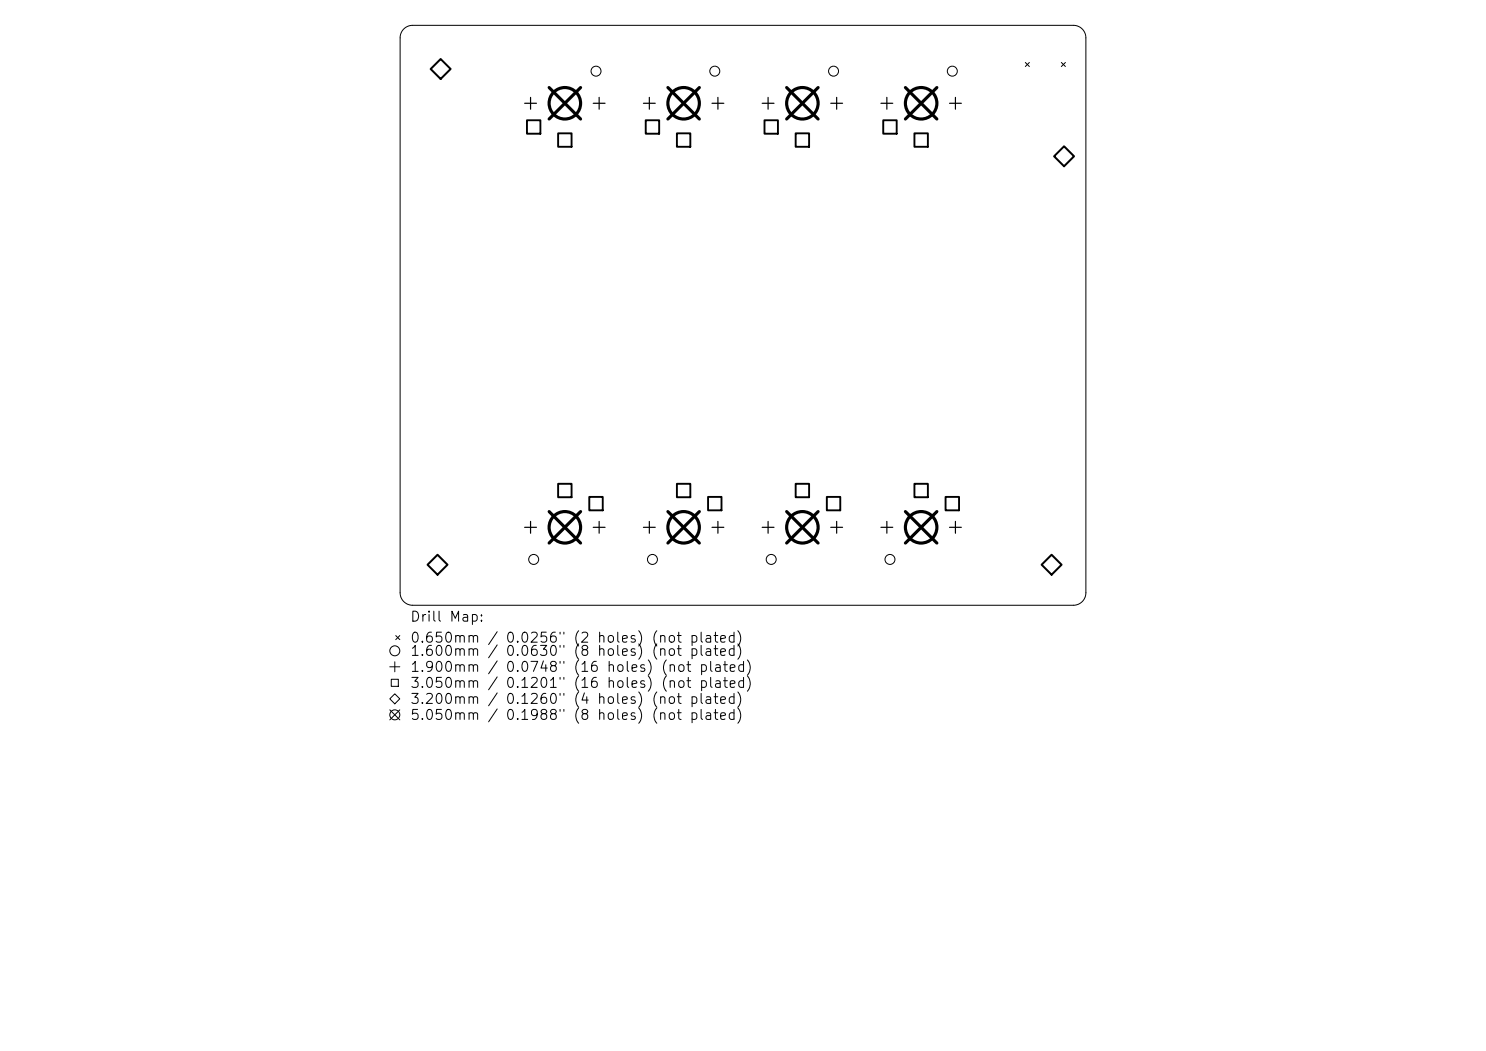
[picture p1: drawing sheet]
<svg xmlns="http://www.w3.org/2000/svg" width="297mm" height="210mm" viewBox="0 0 297 210" stroke-linecap="round" stroke-linejoin="round" font-family="sans-serif">
<defs><g id="words">
<g font-size="2">
<text x="81.8" y="124.7">Drill Map:</text>
<text x="81.8" y="128.9">0.650mm / 0.0256&quot; (2 holes) (not plated)</text>
<text x="81.8" y="131.6">1.600mm / 0.0630&quot; (8 holes) (not plated)</text>
<text x="81.8" y="134.8">1.900mm / 0.0748&quot; (16 holes) (not plated)</text>
<text x="81.8" y="138">3.050mm / 0.1201&quot; (16 holes) (not plated)</text>
<text x="81.8" y="141.2">3.200mm / 0.1260&quot; (4 holes) (not plated)</text>
<text x="81.8" y="144.4">5.050mm / 0.1988&quot; (8 holes) (not plated)</text>
</g>
</g></defs>
<g fill="none" stroke="#000" stroke-width=".2">
<path d="M80.7 5.8a2.49 2.49 0 0 1 1.8-.7h132a2.49 2.49 0 0 1 2.5 2.5v110.9a2.49 2.49 0 0 1-2.5 2.4h-132a2.49 2.49 0 0 1-2.5-2.5v-110.8a2.49 2.49 0 0 1 .7-1.8zM204.9 12.5l.8 .8M205.7 12.5l-.8 .8M212.1 12.5l.8 .8M212.9 12.5l-.8 .8M77.9 139.6l1-1 1 1-1 1zM77.9 133.2h2M78.2 135.7h1.4v1.4h-1.4zM78.9 132.2v2M79.1 127l.8 .8M79.9 127l-.8 .8M77.9 141.8l2 2"/>
<path d="M79.9 141.8l-2 2"/>
<circle cx="119.1" cy="14.2" r="1"/>
<circle cx="142.9" cy="14.2" r="1"/>
<circle cx="166.6" cy="14.2" r="1"/>
<circle cx="190.3" cy="14.2" r="1"/>
<circle cx="106.7" cy="111.8" r="1"/>
<circle cx="130.4" cy="111.8" r="1"/>
<circle cx="154.1" cy="111.8" r="1"/>
<circle cx="177.9" cy="111.8" r="1"/>
<circle cx="78.9" cy="130" r="1"/>
<circle cx="78.9" cy="142.8" r="1"/>
</g>
<g fill="none" stroke="#000" stroke-width=".24">
<path d="M106 19.5v2.3M119.7 19.5v2.3M129.8 19.5v2.3M143.5 19.5v2.3M153.5 19.5v2.3M167.2 19.5v2.3M177.3 19.5v2.3M191 19.5v2.3M104.9 20.6h2.3M118.6 20.6h2.3M128.6 20.6h2.4M142.3 20.6h2.4"/>
<path d="M152.3 20.6h2.4M166 20.6h2.4M176.1 20.6h2.3M189.8 20.6h2.3M104.9 105.4h2.3M106 104.2v2.4M118.6 105.4h2.3M119.7 104.2v2.4M128.6 105.4h2.4M129.8 104.2v2.4M142.3 105.4h2.4M143.5 104.2v2.4"/>
<path d="M152.3 105.4h2.4M153.5 104.2v2.4M166 105.4h2.4M167.2 104.2v2.4M176.1 105.4h2.3M177.3 104.2v2.4M189.8 105.4h2.3M191 104.2v2.4"/>
</g>
<g fill="none" stroke="#000" stroke-width=".38">
<path d="M105.3 24h2.7v2.7h-2.7zM111.6 26.6h2.6v2.7h-2.6zM129.1 24h2.6v2.7h-2.6zM135.3 26.6h2.7v2.7h-2.7zM152.8 24h2.7v2.7h-2.7zM159 26.6h2.7v2.7h-2.7zM176.5 24h2.7v2.7h-2.7zM182.8 26.6h2.6v2.7h-2.6zM111.6 96.7h2.6v2.7h-2.6zM117.8 99.3h2.7v2.7h-2.7zM135.3 96.7h2.7v2.7h-2.7zM141.5 99.3h2.7v2.7h-2.7z"/>
<path d="M159 96.7h2.7v2.7h-2.7zM165.3 99.3h2.6v2.7h-2.6zM182.8 96.7h2.6v2.7h-2.6zM189 99.3h2.7v2.7h-2.7z"/>
</g>
<path d="M86.1 13.8l2-2 2 2-2 2zM210.7 31.2l2-2 2 2-2 2zM85.5 112.8l1.9-2 2 2-2 2zM210.2 110.8l2 2-2 2-2-2z" fill="none" stroke="#000" stroke-width=".4"/>
<g fill="none" stroke="#000" stroke-width=".63">
<path d="M109.7 17.5l6.3 6.3M116 17.5l-6.3 6.3M133.5 17.5l6.3 6.3M139.8 17.5l-6.3 6.3M157.2 17.5l6.3 6.3M163.5 17.5l-6.3 6.3M181 17.5l6.3 6.3M187.3 17.5l-6.3 6.3M109.7 102.2l6.3 6.3M116 102.2l-6.3 6.3M133.5 102.2l6.3 6.3M139.8 102.2l-6.3 6.3"/>
<path d="M157.2 102.2l6.3 6.3M163.5 102.2l-6.3 6.3M181 102.2l6.3 6.3M187.3 102.2l-6.3 6.3"/>
<circle cx="112.9" cy="20.6" r="3.1"/>
<circle cx="136.6" cy="20.6" r="3.1"/>
<circle cx="160.4" cy="20.6" r="3.1"/>
<circle cx="184.1" cy="20.6" r="3.1"/>
<circle cx="112.9" cy="105.4" r="3.1"/>
<circle cx="136.6" cy="105.4" r="3.1"/>
<circle cx="160.4" cy="105.4" r="3.1"/>
<circle cx="184.1" cy="105.4" r="3.1"/>
</g>
<use href="#words"/>
</svg>
